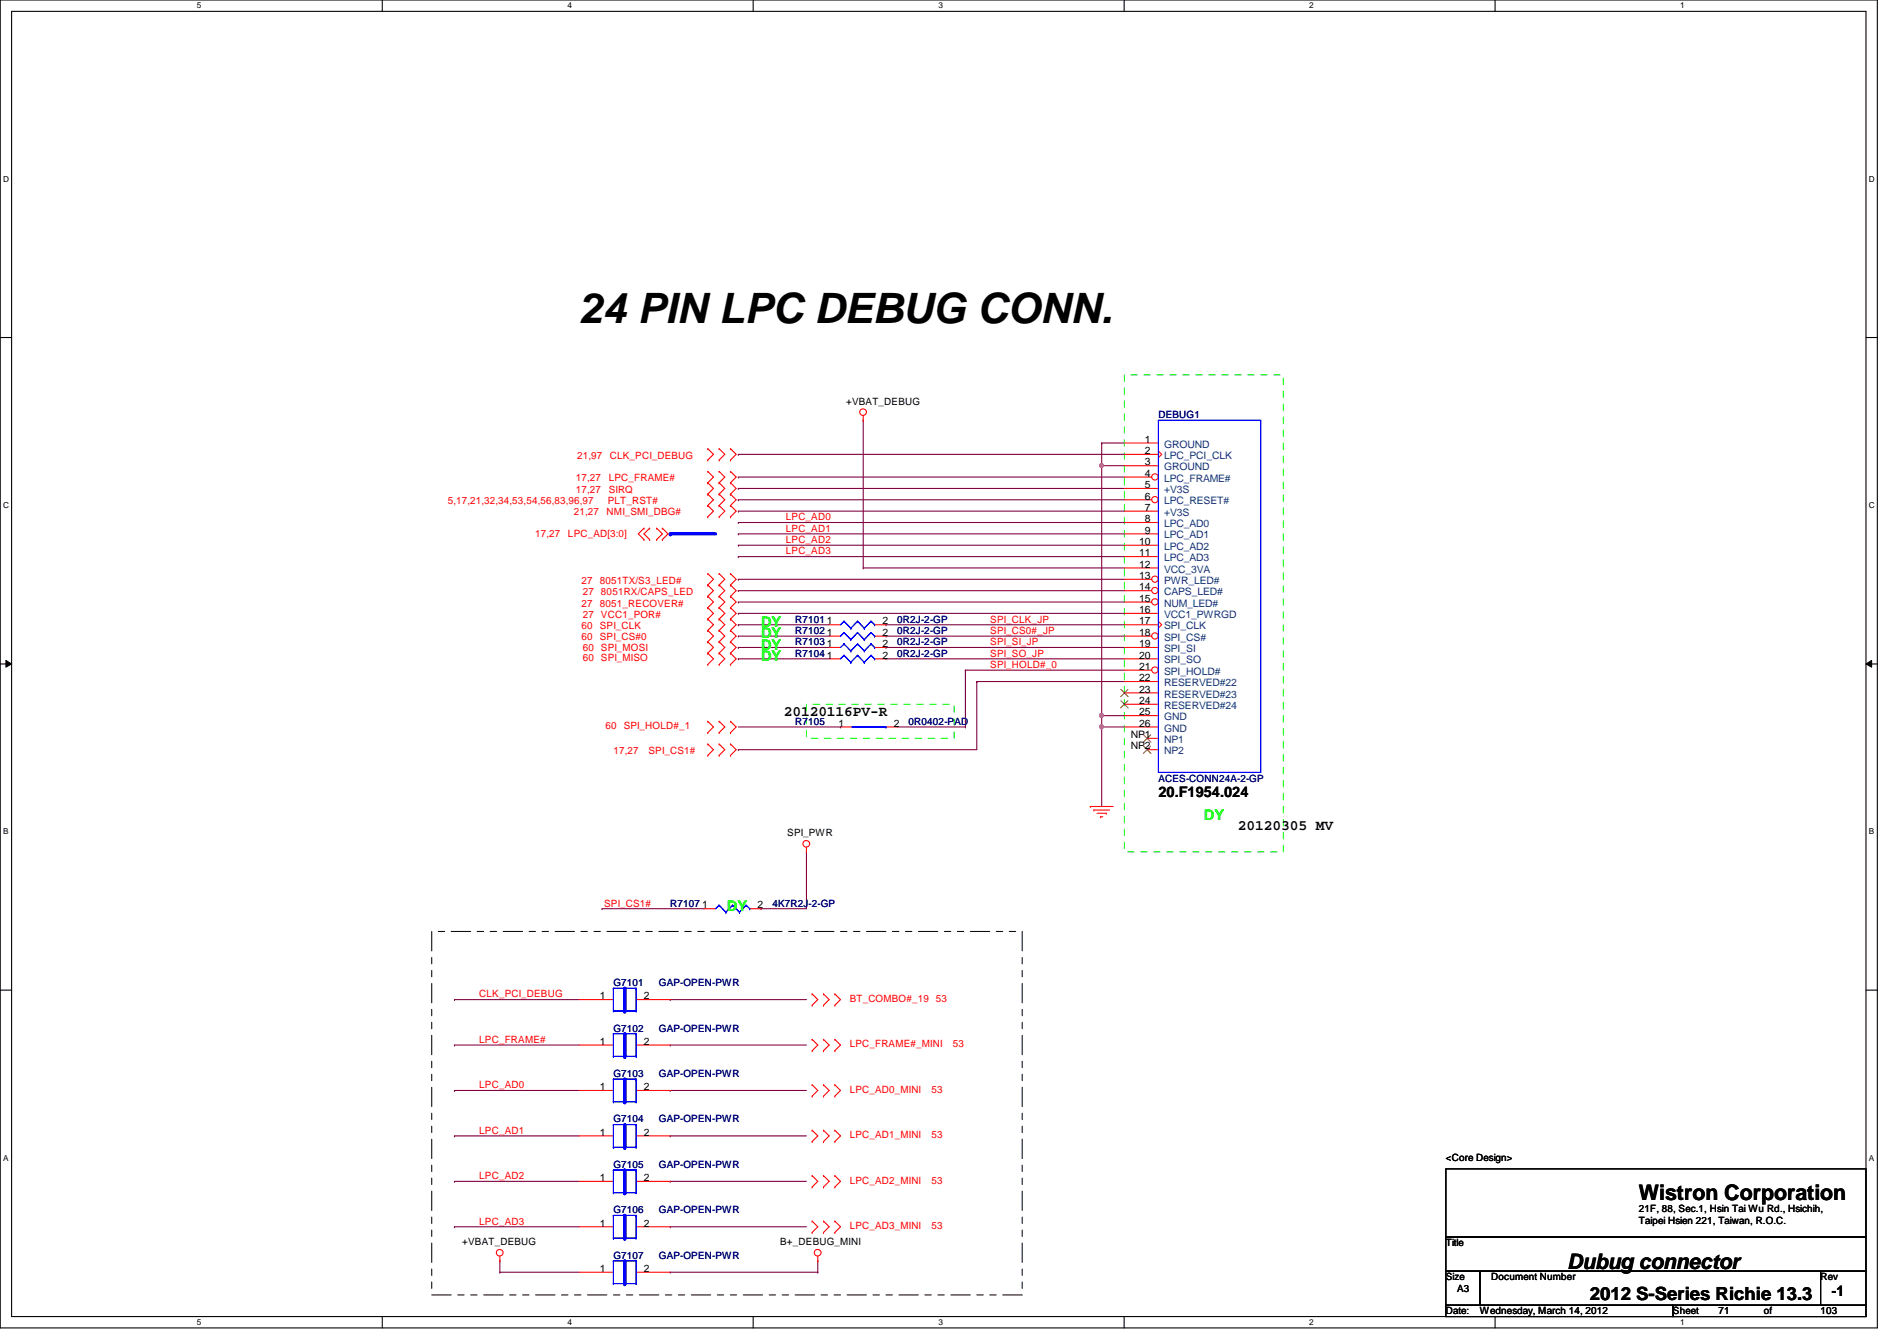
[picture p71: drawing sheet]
<svg xmlns="http://www.w3.org/2000/svg" width="297mm" height="210mm" viewBox="0 0 297 210" stroke-linecap="round" stroke-linejoin="round" font-family="sans-serif">
<defs><g id="words">
<text font-size="6.6" x="90.7" y="50.5">24 PIN LPC DEBUG CONN.</text>
<g font-size="3.3">
<text x="256.6" y="187.9">Wistron Corporation</text>
<text x="245.4" y="198.6">Dubug connector</text>
</g>
<text font-size="2.8" x="249" y="203.5">2012 S-Series Richie 13.3</text>
<g font-size="2.3" fill="#0f0">
<text x="119.2" y="98.1">DY</text>
<text x="119.2" y="99.9">DY</text>
<text x="119.2" y="101.7">DY</text>
<text x="119.2" y="103.5">DY</text>
<text x="188.5" y="128.4">DY</text>
<text x="113.8" y="142.6">DY</text>
</g>
<g font-size="2.3">
<text x="122.7" y="112.1">20120116PV-R</text>
<text x="181.4" y="124.8">20.F1954.024</text>
<text x="193.8" y="129.9">20120305 MV</text>
<text x="286.8" y="202.9">-1</text>
</g>
<g font-size="1.6">
<text x="132.5" y="63.3">+VBAT_DEBUG</text>
<text x="179.3" y="69.3">1</text>
<text x="179.3" y="71.1">2</text>
<text x="179.3" y="72.9">3</text>
<text x="179.3" y="74.6">4</text>
<text x="179.3" y="76.4">5</text>
<text x="179.3" y="78.2">6</text>
<text x="179.3" y="80">7</text>
<text x="179.3" y="81.7">8</text>
<text x="179.3" y="83.5">9</text>
<text x="178.4" y="85.3">10</text>
<text x="178.4" y="87.1">11</text>
<text x="178.4" y="88.9">12</text>
<text x="178.4" y="90.6">13</text>
<text x="178.4" y="92.4">14</text>
<text x="178.4" y="94.2">15</text>
<text x="178.4" y="96">16</text>
<text x="129.5" y="97.7">1</text>
<text x="129.5" y="99.5">1</text>
<text x="129.5" y="101.3">1</text>
<text x="138.2" y="97.7">2</text>
<text x="138.2" y="99.5">2</text>
<text x="138.2" y="101.3">2</text>
<text x="178.4" y="97.7">17</text>
<text x="178.4" y="99.5">18</text>
<text x="178.4" y="101.3">19</text>
<text x="129.5" y="103.1">1</text>
<text x="138.2" y="103.1">2</text>
<text x="178.4" y="103.1">20</text>
<text x="178.4" y="104.9">21</text>
<text x="178.4" y="106.6">22</text>
<text x="131.3" y="113.7">1</text>
<text x="140" y="113.7">2</text>
<text x="178.4" y="108.4">23</text>
<text x="178.4" y="110.2">24</text>
<text x="178.4" y="112">25</text>
<text x="178.4" y="113.7">26</text>
<text x="177.1" y="115.5">NP1</text>
<text x="177.1" y="117.3">NP2</text>
<text x="123.3" y="130.9">SPI_PWR</text>
<text x="109.9" y="142.2">1</text>
<text x="118.6" y="142.2">2</text>
<text x="93.9" y="156.4">1</text>
<text x="100.8" y="156.4">2</text>
<text x="93.9" y="163.5">1</text>
<text x="100.8" y="163.5">2</text>
<text x="93.9" y="170.6">1</text>
<text x="100.8" y="170.6">2</text>
<text x="93.9" y="177.8">1</text>
<text x="100.8" y="177.8">2</text>
<text x="93.9" y="184.9">1</text>
<text x="100.8" y="184.9">2</text>
<text x="226.4" y="181.7">&lt;Core Design&gt;</text>
<text x="93.9" y="192">1</text>
<text x="100.8" y="192">2</text>
<text x="256.6" y="189.7">21F, 88, Sec.1, Hsin Tai Wu Rd., Hsichih,</text>
<text x="256.6" y="191.6">Taipei Hsien 221, Taiwan, R.O.C.</text>
<text x="72.4" y="194.9">+VBAT_DEBUG</text>
<text x="122.2" y="194.9">B+_DEBUG_MINI</text>
<text x="226.4" y="195.1">Title</text>
<text x="93.9" y="199.1">1</text>
<text x="100.8" y="199.1">2</text>
<text x="226.4" y="200.4">Size</text>
<text x="228.2" y="202.2">A3</text>
<text x="233.5" y="200.4">Document Number</text>
<text x="285.1" y="200.4">Rev</text>
<text x="226.4" y="205.7">Date:</text>
<text x="231.7" y="205.7">Wednesday, March 14, 2012</text>
<text x="262" y="205.7">Sheet</text>
<text x="269.1" y="205.7">71</text>
<text x="276.2" y="205.7">of</text>
<text x="285.1" y="205.7">103</text>
</g>
<g font-size="1.6" fill="#000080">
<text x="181.4" y="65.4">DEBUG1</text>
<text x="124.5" y="97.5">R7101</text>
<text x="124.5" y="99.2">R7102</text>
<text x="124.5" y="101">R7103</text>
<text x="140.5" y="97.5">0R2J-2-GP</text>
<text x="140.5" y="99.2">0R2J-2-GP</text>
<text x="140.5" y="101">0R2J-2-GP</text>
<text x="124.5" y="102.8">R7104</text>
<text x="140.5" y="102.8">0R2J-2-GP</text>
<text x="124.5" y="113.5">R7105</text>
<text x="142.3" y="113.5">0R0402-PAD</text>
<text x="181.4" y="122.3">ACES-CONN24A-2-GP</text>
<text x="104.9" y="141.9">R7107</text>
<text x="120.9" y="141.9">4K7R2J-2-GP</text>
<text x="96.1" y="154.3">G7101</text>
<text x="103.2" y="154.3">GAP-OPEN-PWR</text>
<text x="96.1" y="161.5">G7102</text>
<text x="103.2" y="161.5">GAP-OPEN-PWR</text>
<text x="96.1" y="168.6">G7103</text>
<text x="103.2" y="168.6">GAP-OPEN-PWR</text>
<text x="96.1" y="175.7">G7104</text>
<text x="103.2" y="175.7">GAP-OPEN-PWR</text>
<text x="96.1" y="182.8">G7105</text>
<text x="103.2" y="182.8">GAP-OPEN-PWR</text>
<text x="96.1" y="189.9">G7106</text>
<text x="103.2" y="189.9">GAP-OPEN-PWR</text>
<text x="96.1" y="197">G7107</text>
<text x="103.2" y="197">GAP-OPEN-PWR</text>
</g>
<g font-size="1.6" fill="#f00">
<text x="90.4" y="71.8">21,97</text>
<text x="95.5" y="71.8">CLK_PCI_DEBUG</text>
<text x="90.2" y="75.2">17,27</text>
<text x="90.2" y="77.2">17,27</text>
<text x="95.3" y="75.2">LPC_FRAME#</text>
<text x="95.3" y="77.2">SIRQ</text>
<text x="70.1" y="79">5,17,21,32,34,53,54,56,83,96,97</text>
<text x="89.8" y="80.6">21,27</text>
<text x="95" y="80.6">NMI_SMI_DBG#</text>
<text x="95.2" y="79">PLT_RST#</text>
<text x="123.1" y="83.2">LPC_AD1</text>
<text x="123.1" y="81.4">LPC_AD0</text>
<text x="83.8" y="84.1">17,27</text>
<text x="88.9" y="84.1">LPC_AD[3:0]</text>
<text x="123.1" y="85">LPC_AD2</text>
<text x="123.1" y="86.8">LPC_AD3</text>
<text x="91.1" y="95">27</text>
<text x="91.1" y="91.4">27</text>
<text x="91.3" y="93.2">27</text>
<text x="93.9" y="95">8051_RECOVER#</text>
<text x="93.9" y="91.4">8051TX/S3_LED#</text>
<text x="94.1" y="93.2">8051RX/CAPS_LED</text>
<text x="91.1" y="100.1">60</text>
<text x="91.1" y="98.5">60</text>
<text x="91.3" y="96.7">27 VCC1_POR#</text>
<text x="91.3" y="101.9">60 SPI_MOSI</text>
<text x="93.9" y="100.1">SPI_CS#0</text>
<text x="93.9" y="98.5">SPI_CLK</text>
<text x="155.1" y="99.2">SPI_CS0#_JP</text>
<text x="155.1" y="101">SPI_SI_JP</text>
<text x="155.1" y="97.5">SPI_CLK_JP</text>
<text x="91.3" y="103.5">60 SPI_MISO</text>
<text x="155.1" y="102.8">SPI_SO_JP</text>
<text x="155.1" y="104.6">SPI_HOLD#_0</text>
<text x="94.8" y="114.2">60 SPI_HOLD#_1</text>
<text x="96.1" y="118.1">17,27</text>
<text x="101.6" y="118.1">SPI_CS1#</text>
<text x="94.6" y="141.9">SPI_CS1#</text>
<text x="75.1" y="156.1">CLK_PCI_DEBUG</text>
<text x="133.1" y="156.8">BT_COMBO#_19 53</text>
<text x="75.1" y="163.2">LPC_FRAME#</text>
<text x="133.1" y="164">LPC_FRAME#_MINI</text>
<text x="149.2" y="164">53</text>
<text x="75.1" y="170.3">LPC_AD0</text>
<text x="133.1" y="171.1">LPC_AD0_MINI</text>
<text x="145.8" y="171.1">53</text>
<text x="75.1" y="177.5">LPC_AD1</text>
<text x="133.1" y="178.2">LPC_AD1_MINI</text>
<text x="145.8" y="178.2">53</text>
<text x="75.1" y="184.6">LPC_AD2</text>
<text x="133.1" y="185.3">LPC_AD2_MINI</text>
<text x="145.8" y="185.3">53</text>
<text x="75.1" y="191.7">LPC_AD3</text>
<text x="133.1" y="192.4">LPC_AD3_MINI</text>
<text x="145.8" y="192.4">53</text>
</g>
<g font-size="1.6" fill="#004080">
<text x="182.3" y="70.1">GROUND</text>
<text x="182.3" y="71.8">LPC_PCI_CLK</text>
<text x="182.3" y="73.6">GROUND</text>
<text x="182.3" y="75.4">LPC_FRAME#</text>
<text x="182.3" y="77.2">+V3S</text>
<text x="182.3" y="79">LPC_RESET#</text>
<text x="182.3" y="80.7">+V3S</text>
<text x="182.3" y="82.5">LPC_AD0</text>
<text x="182.3" y="84.3">LPC_AD1</text>
<text x="182.3" y="86.1">LPC_AD2</text>
<text x="182.3" y="87.8">LPC_AD3</text>
<text x="182.3" y="89.6">VCC_3VA</text>
<text x="182.3" y="91.4">PWR_LED#</text>
<text x="182.3" y="93.2">CAPS_LED#</text>
<text x="182.3" y="95">NUM_LED#</text>
<text x="182.3" y="96.7">VCC1_PWRGD</text>
<text x="182.3" y="98.5">SPI_CLK</text>
<text x="182.3" y="100.3">SPI_CS#</text>
<text x="182.3" y="102.1">SPI_SI</text>
<text x="182.3" y="103.8">SPI_SO</text>
<text x="182.3" y="105.6">SPI_HOLD#</text>
<text x="182.3" y="107.4">RESERVED#22</text>
<text x="182.3" y="109.2">RESERVED#23</text>
<text x="182.3" y="111">RESERVED#24</text>
<text x="182.3" y="112.7">GND</text>
<text x="182.3" y="114.5">GND</text>
<text x="182.3" y="116.3">NP1</text>
<text x="182.3" y="118.1">NP2</text>
</g>
<g font-size="1.3">
<text x="30.8" y="1.3">5</text>
<text x="88.9" y="1.3">4</text>
<text x="146.9" y="1.3">3</text>
<text x="205" y="1.3">2</text>
<text x="263.1" y="1.3">1</text>
<text x=".5" y="28.4">D</text>
<text x="292.6" y="28.4">D</text>
<text x=".5" y="79.5">C</text>
<text x="292.6" y="79.5">C</text>
<text x=".5" y="130.6">B</text>
<text x="292.6" y="130.6">B</text>
<text x=".5" y="181.7">A</text>
<text x="292.6" y="181.7">A</text>
<text x="30.8" y="207.4">5</text>
<text x="88.9" y="207.4">4</text>
<text x="146.9" y="207.4">3</text>
<text x="205" y="207.4">2</text>
<text x="263.1" y="207.4">1</text>
</g>
</g></defs>
<path d="M0 0h294v207.9h-294zM1.8 1.8h290.4v204.3h-290.4z" fill="none" stroke="#000" stroke-width=".17"/>
<g fill="#fff">
<path d="M30.8 .2h.7v1.4h-.7z"/>
<path d="M30.8 206.2h.7v1.4h-.7z"/>
</g>
<path d="M59.9 0v1.8M59.9 206.1v1.8" fill="none" stroke="#000" stroke-width=".17"/>
<g fill="#fff">
<path d="M88.9 .2h.6v1.4h-.6z"/>
<path d="M88.9 206.2h.6v1.4h-.6z"/>
</g>
<path d="M117.9 0v1.8M117.9 206.1v1.8" fill="none" stroke="#000" stroke-width=".17"/>
<g fill="#fff">
<path d="M146.9 .2h.7v1.4h-.7z"/>
<path d="M146.9 206.2h.7v1.4h-.7z"/>
</g>
<path d="M176 0v1.8M176 206.1v1.8" fill="none" stroke="#000" stroke-width=".17"/>
<g fill="#fff">
<path d="M205 .2h.7v1.4h-.7z"/>
<path d="M205 206.2h.7v1.4h-.7z"/>
</g>
<path d="M234.1 0v1.8M234.1 206.1v1.8" fill="none" stroke="#000" stroke-width=".17"/>
<g fill="#fff">
<path d="M263.1 .2h.7v1.4h-.7z"/>
<path d="M263.1 206.2h.7v1.4h-.7z"/>
<path d="M.5 27.3h.9v1.4h-.9z"/>
<path d="M292.6 27.3h.9v1.4h-.9z"/>
<path d="M.5 78.4h.9v1.4h-.9z"/>
<path d="M292.6 78.4h.9v1.4h-.9z"/>
</g>
<path d="M0 52.8h1.8M292.2 52.8h1.8" fill="none" stroke="#000" stroke-width=".17"/>
<g fill="#fff">
<path d="M.5 129.5h.8v1.4h-.8z"/>
<path d="M292.6 129.5h.9v1.4h-.9z"/>
</g>
<path d="M0 103.9h1.8M292.2 103.9h1.8" fill="none" stroke="#000" stroke-width=".17"/>
<path d="M.9 103.4l.9 .5-.9 .5zM292.2 103.9l.9-.5v1z" fill="#000"/>
<path d="M.9 103.4l.9 .5-.9 .5zM292.2 103.9l.9-.5v1z" fill="none" stroke="#000" stroke-width=".16"/>
<g fill="#fff">
<path d="M.5 180.5h.8v1.4h-.8z"/>
<path d="M292.6 180.5h.9v1.4h-.9z"/>
</g>
<path d="M0 155h1.8M292.2 155h1.8" fill="none" stroke="#000" stroke-width=".17"/>
<path d="M172.5 72.9h.1M172.5 69.3h.1M172.5 72.9h3.6M172.5 69.3v3.6M115.6 99.6h.1M115.6 99.6h14.2M138.7 99.6h.1M138.7 99.6h37.4" fill="none" stroke="#800040" stroke-width=".17"/>
<path d="M104.9 83.6h7.2" fill="none" stroke="#00f" stroke-width=".51"/>
<circle cx="104.9" cy="83.6" r=".25" fill="#00f"/>
<g fill="none" stroke="#800040" stroke-width=".17">
<path d="M135.2 65.8h.1M135.2 65.8v23.1M115.6 83.6h.1M115.6 83.6h60.5M115.6 117.3h.1M115.6 103.1h.1M115.6 103.1h14.2M138.7 103.1h.1M138.7 103.1h37.4M140.5 113.8h10.7M151.2 113.8h.1M151.2 104.9h.1"/>
<path d="M151.2 104.9v8.9M152.9 106.7h.1M152.9 106.7v10.6h-37.3M172.5 112h.1M172.5 113.8h.1M172.5 113.8h3.6M172.5 112h3.6M172.5 112v1.8M126.3 133.3h.1M126.3 133.3v8.9M94.3 142.2h.1M94.3 142.2h16"/>
</g>
<circle cx="172.5" cy="112" r=".32" fill="#f0f"/>
<circle cx="172.5" cy="112" r=".32" fill="none" stroke="#f0f" stroke-width=".17"/>
<path d="M172.5 69.3h.1M172.5 69.3h3.6M172.5 113.8h.1M172.5 113.8v12.4" fill="none" stroke="#800040" stroke-width=".17"/>
<circle cx="172.5" cy="113.8" r=".32" fill="#f0f"/>
<circle cx="172.5" cy="113.8" r=".32" fill="none" stroke="#f0f" stroke-width=".17"/>
<g fill="none" stroke="#800040" stroke-width=".17">
<path d="M115.6 71.1h.1M115.6 78.2h.1M115.6 74.7h.1M115.6 76.5h.1M115.6 71.1h60.5M115.6 78.2h60.5M115.6 74.7h60.5M115.6 76.5h60.5M172.5 72.9h.1M172.5 72.9v39.1M115.6 85.3h.1M115.6 81.8h.1"/>
<path d="M115.6 92.5h.1M115.6 96h.1M115.6 87.1h.1M115.6 94.2h.1M115.6 90.7h.1M115.6 80h.1M115.6 97.8h.1M115.6 85.3h60.5M115.6 81.8h60.5M115.6 92.5h60.5M115.6 96h60.5M115.6 87.1h60.5"/>
<path d="M115.6 94.2h60.5M115.6 90.7h60.5M115.6 80h60.5M115.6 97.8h14.2M135.2 88.9h.1M135.2 88.9h40.9M138.7 97.8h.1M138.7 97.8h37.4M115.6 101.3h.1M115.6 101.3h14.2M138.7 101.3h.1M138.7 101.3h37.4"/>
<path d="M151.2 104.9h.1M151.2 104.9h24.9M152.9 106.7h.1M152.9 106.7h23.2"/>
</g>
<circle cx="172.5" cy="72.9" r=".32" fill="#f0f"/>
<circle cx="172.5" cy="72.9" r=".32" fill="none" stroke="#f0f" stroke-width=".17"/>
<g fill="none" stroke="#800040" stroke-width=".17">
<path d="M115.6 113.8h16M131.6 113.8h.1M71.2 156.5h.1M71.2 156.5h19.5M104.9 156.5h.1M104.9 156.5h21.4M119.2 142.2h.1M119.2 142.2h7.1M71.2 177.8h.1M71.2 163.6h.1M71.2 170.7h.1M71.2 177.8h19.5"/>
<path d="M71.2 163.6h19.5M71.2 170.7h19.5M104.9 163.6h.1M104.9 170.7h.1M104.9 177.8h.1M104.9 177.8h21.4M104.9 163.6h21.4M104.9 170.7h21.4M71.2 184.9h.1M71.2 192h.1M71.2 184.9h19.5M71.2 192h19.5"/>
<path d="M78.3 199.1h.1M78.3 197.4h.1M78.3 199.1h12.4M78.3 197.4v1.7M104.9 184.9h.1M104.9 192h.1M104.9 199.1h.1M104.9 184.9h21.4M104.9 192h21.4M104.9 199.1h23.2M128.1 199.1h.1M128.1 197.4v1.7"/>
</g>
<g fill="none" stroke="#f00" stroke-width=".17">
<path d="M110.8 75.6h.1M110.8 73.8h.1M110.8 72h.1M110.8 70.2h.1M110.8 79.1h.1M110.8 77.3h.1M110.8 75.6l.9 .9-.9 .8M110.8 73.8l.9 .9-.9 .9M110.8 77.3l.9 .9-.9 .9M110.8 70.2l.9 .9-.9 .9M110.8 79.1l.9 .9-.9 .9M112.6 73.8h.1"/>
<path d="M112.6 75.6h.1M112.6 70.2h.1M112.6 72h.1M112.6 77.3h.1M112.6 79.1h.1M112.6 73.8l.9 .9-.9 .9M112.6 75.6l.9 .9-.9 .8M112.6 70.2l.9 .9-.9 .9M112.6 77.3l.9 .9-.9 .9M112.6 79.1l.9 .9-.9 .9M114.4 75.6h.1M114.4 73.8h.1"/>
<path d="M114.4 72h.1M114.4 70.2h.1M114.4 79.1h.1M114.4 77.3h.1M114.4 75.6l.9 .9-.9 .8M114.4 70.2l.9 .9-.9 .9M114.4 77.3l.9 .9-.9 .9M114.4 73.8l.9 .9-.9 .9M114.4 79.1l.9 .9-.9 .9M135.2 65.8h.1M135.2 65.1v.7M176.1 69.3h5.3"/>
<path d="M176.1 71.1h5.3M176.1 72.9h5.3M181.4 70.6l.5 .5-.5 .5M100.8 84.5h.1M100.8 82.7h.1M100.8 82.7l-.9 .9 .9 .9M101.7 82.7h.1M101.7 84.5h.1M101.7 82.7l-.9 .9 .9 .9M102.8 84.5h.1M102.8 82.7h.1M102.8 82.7l.9 .9-.9 .9"/>
<path d="M103.7 84.5h.1M103.7 82.7h.1M103.7 82.7l.9 .9-.9 .9M110.8 95.1h.1M110.8 93.3h.1M110.8 91.6h.1M110.8 89.8h.1M110.8 96.9h.1M110.8 80.9h.1M110.8 98.7h.1M110.8 91.6l.9 .9-.9 .8M110.8 95.1l.9 .9-.9 .9"/>
<path d="M110.8 93.3l.9 .9-.9 .9M110.8 96.9l.9 .9-.9 .9M110.8 89.8l.9 .9-.9 .9M110.8 98.7l.9 .9-.9 .9M112.6 93.3h.1M112.6 95.1h.1M112.6 89.8h.1M112.6 91.6h.1M112.6 96.9h.1M112.6 80.9h.1M112.6 98.7h.1M112.6 93.3l.9 .9-.9 .9"/>
<path d="M112.6 91.6l.9 .9-.9 .8M112.6 95.1l.9 .9-.9 .9M112.6 89.8l.9 .9-.9 .9M112.6 96.9l.9 .9-.9 .9M112.6 98.7l.9 .9-.9 .9M114.4 95.1h.1M114.4 93.3h.1M114.4 91.6h.1M114.4 89.8h.1M114.4 96.9h.1M114.4 80.9h.1M114.4 98.7h.1"/>
<path d="M114.4 95.1l.9 .9-.9 .9M114.4 91.6l.9 .9-.9 .8M114.4 89.8l.9 .9-.9 .9M114.4 93.3l.9 .9-.9 .9M114.4 96.9l.9 .9-.9 .9M114.4 98.7l.9 .9-.9 .9M110.8 100.5h.1M110.8 118.2h.1M110.8 116.5h.1M110.8 102.2h.1M110.8 104h.1M110.8 114.7h.1"/>
<path d="M110.8 112.9h.1M110.8 100.5l.9 .8-.9 .9M110.8 102.2l.9 .9-.9 .9M110.8 116.5l.9 .8-.9 .9M110.8 112.9l.9 .9-.9 .9M112.6 100.5h.1M112.6 116.5h.1M112.6 118.2h.1M112.6 102.2h.1M112.6 104h.1M112.6 112.9h.1M112.6 114.7h.1"/>
<path d="M112.6 100.5l.9 .8-.9 .9M112.6 116.5l.9 .8-.9 .9M112.6 102.2l.9 .9-.9 .9M112.6 112.9l.9 .9-.9 .9M114.4 100.5h.1M114.4 118.2h.1M114.4 116.5h.1M114.4 102.2h.1M114.4 104h.1M114.4 114.7h.1M114.4 112.9h.1M114.4 100.5l.9 .8-.9 .9"/>
<path d="M114.4 102.2l.9 .9-.9 .9M114.4 112.9l.9 .9-.9 .9M114.4 116.5l.9 .8-.9 .9M126.3 133.3h.1M126.3 132.6v.7M170.7 126.2h.1M170.7 126.2h3.6M171.3 126.8h.1M171.3 126.8h2.4M171.8 127.3h1.4M172.3 127.8h.1M172.3 127.8h.4"/>
<path d="M173.2 127.3h.1M127.2 157.4h.1M127.2 155.6h.1M127.2 155.6l.9 .9-.9 .9M128.9 155.6h.1M128.9 157.4h.1M128.9 155.6l.9 .9-.9 .9M130.7 157.4h.1M130.7 155.6h.1M130.7 155.6l.9 .9-.9 .9M127.2 164.5h.1M127.2 162.7h.1"/>
<path d="M127.2 171.6h.1M127.2 169.8h.1M127.2 178.7h.1M127.2 176.9h.1M127.2 162.7l.9 .9-.9 .9M127.2 169.8l.9 .9-.9 .9M127.2 176.9l.9 .9-.9 .9M128.9 162.7h.1M128.9 164.5h.1M128.9 169.8h.1M128.9 171.6h.1M128.9 176.9h.1"/>
<path d="M128.9 178.7h.1M128.9 162.7l.9 .9-.9 .9M128.9 169.8l.9 .9-.9 .9M128.9 176.9l.9 .9-.9 .9M130.7 164.5h.1M130.7 162.7h.1M130.7 171.6h.1M130.7 169.8h.1M130.7 178.7h.1M130.7 176.9h.1M130.7 162.7l.9 .9-.9 .9M130.7 169.8l.9 .9-.9 .9"/>
<path d="M130.7 176.9l.9 .9-.9 .9M78.3 197.4h.1M78.3 196.6v.8M127.2 185.8h.1M127.2 184h.1M127.2 192.9h.1M127.2 191.1h.1M127.2 184l.9 .9-.9 .9M127.2 191.1l.9 .9-.9 .9M128.1 197.4h.1M128.1 196.6v.8M128.9 184h.1"/>
<path d="M128.9 185.8h.1M128.9 191.1h.1M128.9 192.9h.1M128.9 184l.9 .9-.9 .9M128.9 191.1l.9 .9-.9 .9M130.7 185.8h.1M130.7 184h.1M130.7 192.9h.1M130.7 191.1h.1M130.7 184l.9 .9-.9 .9M130.7 191.1l.9 .9-.9 .9"/>
<circle cx="135.2" cy="64.5" r=".52"/>
<circle cx="126.3" cy="132.1" r=".52"/>
<circle cx="78.3" cy="196.1" r=".52"/>
<circle cx="128" cy="196.1" r=".52"/>
</g>
<path d="M226.4 183h65.8v10.6h-65.8zM226.4 193.6h65.8v5.4h-65.8zM226.4 199h5.3v5.3h-5.3zM231.7 199h53.4v5.3h-53.4zM285.1 199h7.1v5.3h-7.1zM226.4 204.3h35.6v1.8h-35.6zM262 204.3h30.2v1.8h-30.2z" fill="none" stroke="#000" stroke-width=".17"/>
<path d="M67.6 145.8h92.5v56.9h-92.5z" fill="none" stroke="#000" stroke-width=".16" stroke-dasharray="3 1 1 1 1 1"/>
<path d="M176.1 58.7h24.9v74.6h-24.9zM126.3 110.2h23.1v5.4h-23.1z" fill="none" stroke="#0f0" stroke-width=".16" stroke-dasharray="1 1 1 1 1 1 1 1"/>
<circle cx="180.9" cy="74.6" r=".5" fill="#fff"/>
<g fill="none" stroke="#f00" stroke-width=".17">
<path d="M176.1 74.7h4.2M176.1 76.5h5.3"/>
<circle cx="180.9" cy="74.6" r=".5"/>
</g>
<circle cx="180.9" cy="78.2" r=".5" fill="#fff"/>
<g fill="none" stroke="#f00" stroke-width=".17">
<path d="M176.1 78.2h4.2M176.1 80h5.3M176.1 81.8h5.3M176.1 83.6h5.3M176.1 85.3h5.3M176.1 87.1h5.3M176.1 88.9h5.3"/>
<circle cx="180.9" cy="78.2" r=".5"/>
</g>
<circle cx="180.9" cy="90.7" r=".5" fill="#fff"/>
<g fill="none" stroke="#f00" stroke-width=".17">
<path d="M176.1 90.7h4.2"/>
<circle cx="180.9" cy="90.7" r=".5"/>
</g>
<circle cx="180.9" cy="92.4" r=".5" fill="#fff"/>
<g fill="none" stroke="#f00" stroke-width=".17">
<path d="M176.1 92.5h4.2"/>
<circle cx="180.9" cy="92.4" r=".5"/>
</g>
<circle cx="180.9" cy="94.2" r=".5" fill="#fff"/>
<g fill="none" stroke="#f00" stroke-width=".17">
<path d="M176.1 94.2h4.2M176.1 96h5.3M176.1 97.8h5.3M181.4 97.3l.5 .5-.5 .5"/>
<circle cx="180.9" cy="94.2" r=".5"/>
</g>
<circle cx="180.9" cy="99.5" r=".5" fill="#fff"/>
<g fill="none" stroke="#f00" stroke-width=".17">
<path d="M176.1 99.6h4.2M176.1 101.3h5.3M176.1 103.1h5.3"/>
<circle cx="180.9" cy="99.5" r=".5"/>
</g>
<circle cx="180.9" cy="104.9" r=".5" fill="#fff"/>
<g fill="none" stroke="#f00" stroke-width=".17">
<path d="M176.1 104.9h4.2M176.1 106.7h5.3M176.1 108.5h5.3M176.1 110.2h5.3M176.1 112h5.3M176.1 113.8h5.3M179.6 115.6h1.8M179.6 117.3h1.8M90.7 170.7h5.4M99.6 170.7h5.3"/>
<circle cx="180.9" cy="104.9" r=".5"/>
</g>
<path d="M175.5 107.9l1.2 1.2M175.5 109.7l1.2 1.1M176.6 107.9l-1.1 1.2M176.6 109.7l-1.1 1.1M179.1 115l1.1 1.2M179.1 116.8l1.1 1.1M180.2 115l-1.2 1.2M180.2 116.8l-1.2 1.1" fill="none" stroke="#804000" stroke-width=".16"/>
<path d="M181.4 65.8h16v55.1h-16zM96.1 168.9h.1M96.1 172.5h.1M96.1 168.9v3.6M96.1 168.9h3.5M96.1 172.5h3.5M99.6 168.9h.1M99.6 172.5h.1M99.6 168.9v3.6" fill="none" stroke="#00f" stroke-width=".17"/>
<path d="M97.8 168.9v3.6" fill="none" stroke="#00f" stroke-width=".51"/>
<circle cx="97.8" cy="172.5" r=".25" fill="#00f"/>
<path d="M96.1 168.9h.1M96.1 172.5h.1M96.1 168.9v3.6M96.1 168.9h3.5M96.1 172.5h3.5M99.6 168.9h.1M99.6 172.5h.1M99.6 168.9v3.6" fill="none" stroke="#00f" stroke-width=".17"/>
<path d="M97.8 168.9v3.6" fill="none" stroke="#00f" stroke-width=".51"/>
<circle cx="97.8" cy="172.5" r=".25" fill="#00f"/>
<path d="M131.6 113.8h1.8M138.7 113.8h1.8M90.7 177.8h5.4M99.6 177.8h5.3" fill="none" stroke="#f00" stroke-width=".17"/>
<path d="M133.4 113.8h5.3M138.7 113.8h.1M96.1 176h.1M96.1 179.6h.1M96.1 176v3.6M96.1 176h3.5M96.1 179.6h3.5M99.6 176h.1M99.6 179.6h.1M99.6 176v3.6" fill="none" stroke="#00f" stroke-width=".17"/>
<path d="M97.8 176v3.6" fill="none" stroke="#00f" stroke-width=".51"/>
<circle cx="97.8" cy="179.6" r=".25" fill="#00f"/>
<path d="M96.1 176h.1M96.1 179.6h.1M96.1 176v3.6M96.1 176h3.5M96.1 179.6h3.5M99.6 176h.1M99.6 179.6h.1M99.6 176v3.6" fill="none" stroke="#00f" stroke-width=".17"/>
<path d="M97.8 176v3.6" fill="none" stroke="#00f" stroke-width=".51"/>
<circle cx="97.8" cy="179.6" r=".25" fill="#00f"/>
<path d="M129.8 103.1h1.8M136.9 103.1h1.8M90.7 156.5h5.4M99.6 156.5h5.3" fill="none" stroke="#f00" stroke-width=".17"/>
<g fill="none" stroke="#00f" stroke-width=".17">
<path d="M132.2 102.6h.1M132.2 102.6l-.6 .5M132.2 102.6l1 1.1M133.2 103.7h.1M134.3 102.6h.1M134.3 102.6l-1.1 1.1M134.3 102.6l1 1.1M135.3 103.7h.1M136.4 102.6h.1M136.4 102.6l-1.1 1.1M136.4 102.6l.5 .5M136.9 103.1h.1"/>
<path d="M96.1 154.7h.1M96.1 158.2h.1M96.1 154.7v3.5M96.1 154.7h3.5M96.1 158.2h3.5M99.6 154.7h.1M99.6 158.2h.1M99.6 154.7v3.5"/>
</g>
<path d="M97.8 154.7v3.5" fill="none" stroke="#00f" stroke-width=".51"/>
<circle cx="97.8" cy="158.2" r=".25" fill="#00f"/>
<path d="M96.1 154.7h.1M96.1 158.2h.1M96.1 154.7v3.5M96.1 154.7h3.5M96.1 158.2h3.5M99.6 154.7h.1M99.6 158.2h.1M99.6 154.7v3.5" fill="none" stroke="#00f" stroke-width=".17"/>
<path d="M97.8 154.7v3.5" fill="none" stroke="#00f" stroke-width=".51"/>
<circle cx="97.8" cy="158.2" r=".25" fill="#00f"/>
<path d="M90.7 184.9h5.4M99.6 184.9h5.3" fill="none" stroke="#f00" stroke-width=".17"/>
<path d="M96.1 183.1h.1M96.1 186.7h.1M96.1 183.1v3.6M96.1 183.1h3.5M96.1 186.7h3.5M99.6 183.1h.1M99.6 186.7h.1M99.6 183.1v3.6" fill="none" stroke="#00f" stroke-width=".17"/>
<path d="M97.8 183.1v3.6" fill="none" stroke="#00f" stroke-width=".51"/>
<circle cx="97.8" cy="186.7" r=".25" fill="#00f"/>
<path d="M96.1 183.1h.1M96.1 186.7h.1M96.1 183.1v3.6M96.1 183.1h3.5M96.1 186.7h3.5M99.6 183.1h.1M99.6 186.7h.1M99.6 183.1v3.6" fill="none" stroke="#00f" stroke-width=".17"/>
<path d="M97.8 183.1v3.6" fill="none" stroke="#00f" stroke-width=".51"/>
<circle cx="97.8" cy="186.7" r=".25" fill="#00f"/>
<path d="M90.7 163.6h5.4M99.6 163.6h5.3" fill="none" stroke="#f00" stroke-width=".17"/>
<path d="M96.1 161.8h.1M96.1 165.4h.1M96.1 161.8v3.6M96.1 161.8h3.5M96.1 165.4h3.5M99.6 161.8h.1M99.6 165.4h.1M99.6 161.8v3.6" fill="none" stroke="#00f" stroke-width=".17"/>
<path d="M97.8 161.8v3.6" fill="none" stroke="#00f" stroke-width=".51"/>
<circle cx="97.8" cy="165.4" r=".25" fill="#00f"/>
<path d="M96.1 161.8h.1M96.1 165.4h.1M96.1 161.8v3.6M96.1 161.8h3.5M96.1 165.4h3.5M99.6 161.8h.1M99.6 165.4h.1M99.6 161.8v3.6" fill="none" stroke="#00f" stroke-width=".17"/>
<path d="M97.8 161.8v3.6" fill="none" stroke="#00f" stroke-width=".51"/>
<circle cx="97.8" cy="165.4" r=".25" fill="#00f"/>
<path d="M90.7 192h5.4M99.6 192h5.3" fill="none" stroke="#f00" stroke-width=".17"/>
<path d="M96.1 190.2h.1M96.1 193.8h.1M96.1 190.2v3.6M96.1 190.2h3.5M96.1 193.8h3.5M99.6 190.2h.1M99.6 193.8h.1M99.6 190.2v3.6" fill="none" stroke="#00f" stroke-width=".17"/>
<path d="M97.8 190.2v3.6" fill="none" stroke="#00f" stroke-width=".51"/>
<circle cx="97.8" cy="193.8" r=".25" fill="#00f"/>
<path d="M96.1 190.2h.1M96.1 193.8h.1M96.1 190.2v3.6M96.1 190.2h3.5M96.1 193.8h3.5M99.6 190.2h.1M99.6 193.8h.1M99.6 190.2v3.6" fill="none" stroke="#00f" stroke-width=".17"/>
<path d="M97.8 190.2v3.6" fill="none" stroke="#00f" stroke-width=".51"/>
<circle cx="97.8" cy="193.8" r=".25" fill="#00f"/>
<path d="M90.7 199.1h5.4M99.6 199.1h5.3" fill="none" stroke="#f00" stroke-width=".17"/>
<path d="M96.1 197.4h.1M96.1 197.4v3.5M96.1 197.4h3.5M99.6 197.4h.1M99.6 197.4v3.5M96.1 200.9h.1M96.1 200.9h3.5M99.6 200.9h.1" fill="none" stroke="#00f" stroke-width=".17"/>
<path d="M97.8 197.4v3.5" fill="none" stroke="#00f" stroke-width=".51"/>
<circle cx="97.8" cy="200.9" r=".25" fill="#00f"/>
<path d="M96.1 197.4h.1M96.1 197.4v3.5M96.1 197.4h3.5M99.6 197.4h.1M99.6 197.4v3.5M96.1 200.9h.1M96.1 200.9h3.5M99.6 200.9h.1" fill="none" stroke="#00f" stroke-width=".17"/>
<path d="M97.8 197.4v3.5" fill="none" stroke="#00f" stroke-width=".51"/>
<circle cx="97.8" cy="200.9" r=".25" fill="#00f"/>
<path d="M129.8 97.8h1.8M129.8 99.6h1.8M136.9 97.8h1.8M136.9 99.6h1.8M129.8 101.3h1.8M136.9 101.3h1.8M110.3 142.2h1.8M117.4 142.2h1.8" fill="none" stroke="#f00" stroke-width=".17"/>
<g fill="none" stroke="#00f" stroke-width=".17">
<path d="M132.2 97.2h.1M132.2 99h.1M132.2 97.2l-.6 .6M132.2 97.2l1 1.1M132.2 99l-.6 .6M132.2 99l1 1.1M133.2 98.3h.1M134.3 97.2h.1M134.3 99h.1M134.3 97.2l-1.1 1.1M134.3 97.2l1 1.1M134.3 99l-1.1 1.1"/>
<path d="M134.3 99l1 1.1M135.3 98.3h.1M136.4 97.2h.1M136.4 99h.1M136.4 97.2l-1.1 1.1M136.4 97.2l.5 .6M136.4 99l-1.1 1.1M136.4 99l.5 .6M136.9 97.8h.1M136.9 99.6h.1M132.2 100.8h.1M132.2 100.8l-.6 .5"/>
<path d="M132.2 100.8l1 1.1M133.2 100.1h.1M133.2 101.9h.1M134.3 100.8h.1M134.3 100.8l-1.1 1.1M134.3 100.8l1 1.1M135.3 100.1h.1M135.3 101.9h.1M136.4 100.8h.1M136.4 100.8l-1.1 1.1M136.4 100.8l.5 .5M136.9 101.3h.1"/>
<path d="M112.6 141.7h.1M112.6 141.7l-.5 .5M112.6 141.7l1.1 1.1M113.7 142.8h.1M114.7 141.7h.1M114.7 141.7l-1 1.1M114.7 141.7l1.1 1.1M115.8 142.8h.1M116.8 141.7h.1M116.8 141.7l-1 1.1M116.8 141.7l.6 .5M117.4 142.2h.1"/>
</g>
<circle cx="172.5" cy="112" r=".32" fill="#f0f"/>
<circle cx="172.5" cy="112" r=".32" fill="none" stroke="#f0f" stroke-width=".17"/>
<circle cx="172.5" cy="113.8" r=".32" fill="#f0f"/>
<circle cx="172.5" cy="113.8" r=".32" fill="none" stroke="#f0f" stroke-width=".17"/>
<circle cx="172.5" cy="72.9" r=".32" fill="#f0f"/>
<circle cx="172.5" cy="72.9" r=".32" fill="none" stroke="#f0f" stroke-width=".17"/>
<use href="#words"/>
</svg>
